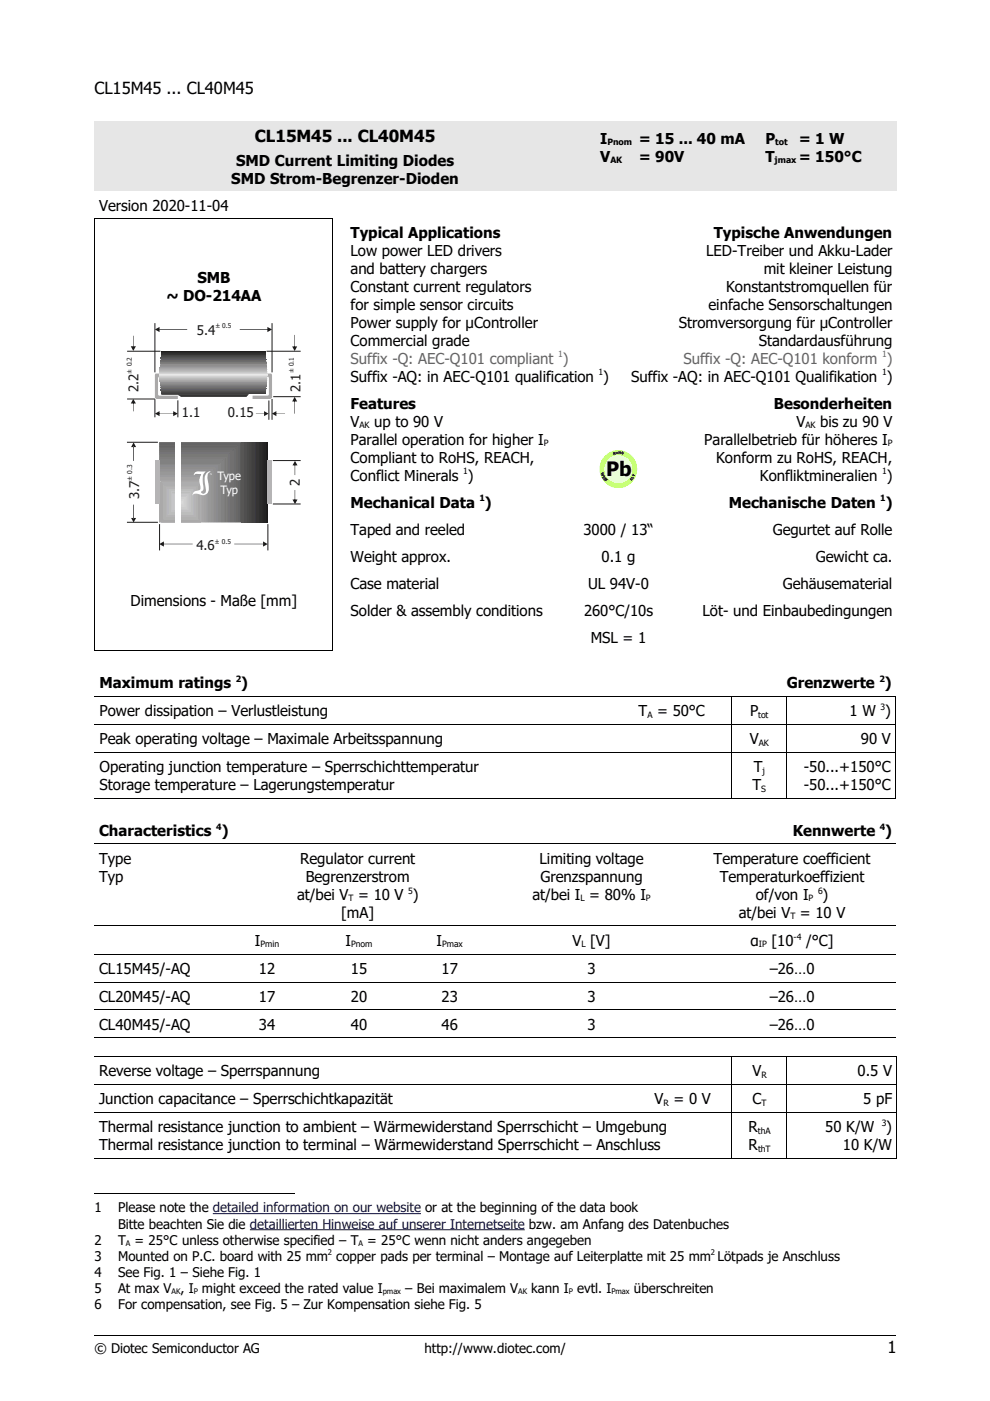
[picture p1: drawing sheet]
<svg xmlns="http://www.w3.org/2000/svg" width="210mm" height="297mm" viewBox="0 0 210 297" stroke-linecap="round" stroke-linejoin="round" font-family="sans-serif">
<defs><g id="words">
<text font-size="4.2" x="128.5" y="100.9">Pb</text>
<g font-size="3.5">
<text x="20" y="20">CL15M45 ... CL40M45</text>
<text x="54" y="30.2">CL15M45 ... CL40M45</text>
<text x="188.1" y="286.9">1</text>
</g>
<g font-size="3.2">
<text x="50.1" y="35.1">SMD Current Limiting Diodes</text>
<text x="127.3" y="30.6">I</text>
<text x="127.3" y="34.4">V</text>
<text x="135.4" y="30.6">= 15 ... 40 mA</text>
<text x="135.4" y="34.4">= 90V</text>
<text x="162.3" y="30.6">P</text>
<text x="162.3" y="34.4">T</text>
<text x="169.4" y="30.6">= 1 W</text>
<text x="169.4" y="34.4">= 150°C</text>
<text x="49" y="38.9">SMD Strom-Begrenzer-Dioden</text>
<text x="21" y="44.7">Version 2020-11-04</text>
<text x="74.3" y="50.4">Typical Applications</text>
<text x="151.3" y="50.4">Typische Anwendungen</text>
<text x="74.3" y="54.2">Low power LED drivers</text>
<text x="74.3" y="58">and battery chargers</text>
<text x="149.7" y="54.2">LED-Treiber und Akku-Lader</text>
<text x="161.9" y="58">mit kleiner Leistung</text>
<text x="35.3" y="63.8">~ DO-214AA</text>
<text x="41.9" y="60">SMB</text>
<text x="74.3" y="61.8">Constant current regulators</text>
<text x="74.3" y="65.7">for simple sensor circuits</text>
<text x="150.2" y="65.7">einfache Sensorschaltungen</text>
<text x="154" y="61.8">Konstantstromquellen für</text>
<text x="74.3" y="69.5">Power supply for µController</text>
<text x="143.9" y="69.5">Stromversorgung für µController</text>
<text x="74.3" y="73.3">Commercial grade</text>
<text x="160.9" y="73.3">Standardausführung</text>
<text x="74.3" y="80.9">Suffix -AQ: in AEC-Q101 qualification )</text>
<text x="133.8" y="80.9">Suffix -AQ: in AEC-Q101 Qualifikation )</text>
<text x="74.3" y="86.6">Features</text>
<text x="164.1" y="86.6">Besonderheiten</text>
<text x="74.3" y="90.5">V</text>
<text x="74.3" y="94.3">Parallel operation for higher I</text>
<text x="79.3" y="90.5">up to 90 V</text>
<text x="149.3" y="94.3">Parallelbetrieb für höheres I</text>
<text x="168.9" y="90.5">V</text>
<text x="173.9" y="90.5">bis zu 90 V</text>
<text x="74.3" y="98.1">Compliant to RoHS, REACH,</text>
<text x="74.3" y="101.9">Conflict Minerals )</text>
<text x="151.8" y="98.1">Konform zu RoHS, REACH,</text>
<text x="161.1" y="101.9">Konfliktmineralien )</text>
<text x="74.3" y="107.6">Mechanical Data )</text>
<text x="154.6" y="107.6">Mechanische Daten )</text>
<text x="74.3" y="113.4">Taped and reeled</text>
<text x="123.7" y="113.4">3000 / 13“</text>
<text x="163.8" y="113.4">Gegurtet auf Rolle</text>
<text x="74.3" y="119.1">Weight approx.</text>
<text x="127.6" y="119.1">0.1 g</text>
<text x="173" y="119.1">Gewicht ca.</text>
<text x="74.3" y="124.9">Case material</text>
<text x="124.7" y="124.9">UL 94V-0</text>
<text x="165.9" y="124.9">Gehäusematerial</text>
<text x="27.7" y="128.6">Dimensions - Maße [mm]</text>
<text x="74.3" y="130.6">Solder &amp; assembly conditions</text>
<text x="123.8" y="130.6">260°C/10s</text>
<text x="149" y="130.6">Löt- und Einbaubedingungen</text>
<text x="125.2" y="136.4">MSL = 1</text>
<text x="21.1" y="145.9">Maximum ratings )</text>
<text x="166.8" y="145.9">Grenzwerte )</text>
<text x="21.1" y="151.9">Power dissipation – Verlustleistung</text>
<text x="135.4" y="151.9">T = 50°C</text>
<text x="159" y="151.9">P</text>
<text x="180.1" y="151.9">1 W )</text>
<text x="21.1" y="157.8">Peak operating voltage – Maximale Arbeitsspannung</text>
<text x="159" y="157.8">V</text>
<text x="182.5" y="157.8">90 V</text>
<text x="21.1" y="163.7">Operating junction temperature – Sperrschichttemperatur</text>
<text x="21.1" y="167.5">Storage temperature – Lagerungstemperatur</text>
<text x="159.5" y="167.5">T</text>
<text x="159.8" y="163.7">T</text>
<text x="170.4" y="163.7">-50...+150°C</text>
<text x="170.4" y="167.5">-50...+150°C</text>
<text x="21" y="177.3">Characteristics )</text>
<text x="168.1" y="177.3">Kennwerte )</text>
<text x="21" y="183.2">Type</text>
<text x="63.6" y="183.2">Regulator current</text>
<text x="114.4" y="183.2">Limiting voltage</text>
<text x="151.3" y="183.2">Temperature coefficient</text>
<text x="21" y="187">Typ</text>
<text x="63" y="190.8">at/bei V = 10 V )</text>
<text x="64.8" y="187">Begrenzerstrom</text>
<text x="112.9" y="190.8">at/bei I = 80% I</text>
<text x="114.6" y="187">Grenzspannung</text>
<text x="152.6" y="187">Temperaturkoeffizient</text>
<text x="160.2" y="190.8">of/von I</text>
<text x="174.4" y="190.8">)</text>
<text x="72.4" y="194.6">[mA]</text>
<text x="156.6" y="194.6">at/bei V = 10 V</text>
<text x="54" y="200.6">I</text>
<text x="73.3" y="200.6">I</text>
<text x="92.6" y="200.6">I</text>
<text x="121.4" y="200.6">V [V]</text>
<text x="159.1" y="200.6">α</text>
<text x="163.6" y="200.6">[10</text>
<text x="170.9" y="200.6">/°C]</text>
<text x="21" y="206.6">CL15M45/-AQ</text>
<text x="54.9" y="206.6">12</text>
<text x="74.4" y="206.6">15</text>
<text x="93.6" y="206.6">17</text>
<text x="124.6" y="206.6">3</text>
<text x="163.2" y="206.6">–26…0</text>
<text x="21" y="212.4">CL20M45/-AQ</text>
<text x="54.9" y="212.4">17</text>
<text x="74.4" y="212.4">20</text>
<text x="93.6" y="212.4">23</text>
<text x="124.6" y="212.4">3</text>
<text x="163.2" y="212.4">–26…0</text>
<text x="21" y="218.3">CL40M45/-AQ</text>
<text x="54.9" y="218.3">34</text>
<text x="74.4" y="218.3">40</text>
<text x="93.6" y="218.3">46</text>
<text x="124.6" y="218.3">3</text>
<text x="163.2" y="218.3">–26…0</text>
<text x="21" y="228.2">Reverse voltage – Sperrspannung</text>
<text x="159.5" y="228.2">V</text>
<text x="181.8" y="228.2">0.5 V</text>
<text x="21" y="234.1">Junction capacitance – Sperrschichtkapazität</text>
<text x="138.8" y="234.1">V = 0 V</text>
<text x="159.6" y="234.1">C</text>
<text x="183" y="234.1">5 pF</text>
<text x="21" y="240.1">Thermal resistance junction to ambient – Wärmewiderstand Sperrschicht – Umgebung</text>
<text x="21" y="243.9">Thermal resistance junction to terminal – Wärmewiderstand Sperrschicht – Anschluss</text>
<text x="158.7" y="240.1">R</text>
<text x="158.7" y="243.9">R</text>
<text x="175" y="240.1">50 K/W</text>
<text x="178.7" y="243.9">10 K/W</text>
<text x="187.9" y="240.1">)</text>
</g>
<g font-size="3.2" fill="#666">
<text x="74.3" y="77.1">Suffix -Q: AEC-Q101 compliant )</text>
<text x="144.9" y="77.1">Suffix -Q: AEC-Q101 konform )</text>
</g>
<g font-size="2.8" fill="#1f1a17">
<text x="41.7" y="70.9">5.4</text>
<text x="29.4" y="83.1" transform="rotate(-90 29.4 83.1)">2.2</text>
<text x="63.7" y="83.1" transform="rotate(-90 63.7 83.1)">2.1</text>
<text x="38.5" y="88.4">1.1</text>
<text x="48.3" y="88.4">0.15</text>
<text x="29.5" y="105.9" transform="rotate(-90 29.5 105.9)">3.7</text>
<text x="63.6" y="103" transform="rotate(-90 63.6 103)">2</text>
<text x="41.6" y="116.7">4.6</text>
</g>
<g font-size="2.8">
<text x="20" y="257.1">1</text>
<text x="25" y="257.1">Please note the detailed information on our website or at the beginning of the data book</text>
<text x="20" y="263.9">2</text>
<text x="25" y="260.5">Bitte beachten Sie die detaillierten Hinweise auf unserer Internetseite bzw. am Anfang des Datenbuches</text>
<text x="25" y="263.9">T = 25°C unless otherwise specified – T = 25°C wenn nicht anders angegeben</text>
<text x="20" y="267.3">3</text>
<text x="25" y="267.3">Mounted on P.C. board with 25 mm copper pads per terminal – Montage auf Leiterplatte mit 25 mm Lötpads je Anschluss</text>
<text x="20" y="270.8">4</text>
<text x="20" y="274.2">5</text>
<text x="25" y="270.8">See Fig. 1 – Siehe Fig. 1</text>
<text x="25" y="274.2">At max V , I might exceed the rated value I</text>
<text x="85.9" y="274.2">– Bei maximalem V</text>
<text x="112.6" y="274.2">kann I evtl. I</text>
<text x="134.4" y="274.2">überschreiten</text>
<text x="20" y="277.6">6</text>
<text x="25" y="277.6">For compensation, see Fig. 5 – Zur Kompensation siehe Fig. 5</text>
<text x="20" y="286.9">© Diotec Semiconductor AG</text>
<text x="90" y="286.9">http://www.diotec.com/</text>
</g>
<g font-size="2.4" fill="#fff">
<text x="46.1" y="101.8">Type</text>
<text x="46.8" y="104.7">Typ</text>
</g>
<g font-size="1.8">
<text x="128.8" y="30.8">Pnom</text>
<text x="129.4" y="34.6">AK</text>
<text x="164.2" y="34.6">jmax</text>
<text x="164.4" y="30.8">tot</text>
<text x="126.9" y="79.6">1</text>
<text x="187" y="79.6">1</text>
<text x="76.2" y="90.7">AK</text>
<text x="115.3" y="94.5">P</text>
<text x="170.8" y="90.7">AK</text>
<text x="188.2" y="94.5">P</text>
<text x="98.2" y="100.5">1</text>
<text x="187" y="100.5">1</text>
<text x="101.7" y="106.3">1</text>
<text x="186.6" y="106.3">1</text>
<text x="50" y="144.6">2</text>
<text x="186.5" y="144.6">2</text>
<text x="137.3" y="152.2">A</text>
<text x="160.8" y="152.2">tot</text>
<text x="186.7" y="150.5">3</text>
<text x="160.9" y="158.1">AK</text>
<text x="161.4" y="167.8">S</text>
<text x="161.7" y="164">j</text>
<text x="45.9" y="175.9">4</text>
<text x="186.5" y="175.9">4</text>
<text x="73.9" y="191.1">T</text>
<text x="86.5" y="189.5">5</text>
<text x="123.1" y="191.1">L</text>
<text x="136.9" y="191.1">P</text>
<text x="171.4" y="191.1">P</text>
<text x="173.5" y="189.5">6</text>
<text x="167.6" y="194.9">T</text>
<text x="55.2" y="200.8">Pmin</text>
<text x="74.4" y="200.8">Pnom</text>
<text x="93.7" y="200.8">Pmax</text>
<text x="123.3" y="200.8">L</text>
<text x="160.9" y="200.8">IP</text>
<text x="168.3" y="199.2">-4</text>
<text x="161.4" y="228.5">R</text>
<text x="140.7" y="234.4">R</text>
<text x="161.5" y="234.4">T</text>
<text x="186.9" y="238.7">3</text>
<text x="160.7" y="240.3">thA</text>
<text x="160.7" y="244.2">thT</text>
</g>
<g font-size="1.8" fill="#666">
<text x="118.4" y="75.7">1</text>
<text x="187" y="75.7">1</text>
</g>
<g font-size="1.6">
<text x="26.7" y="264.2">A</text>
<text x="69.5" y="266.1">2</text>
<text x="76" y="264.2">A</text>
<text x="150.7" y="266.1">2</text>
<text x="36.4" y="274.4">AK</text>
<text x="41.1" y="274.4">P</text>
<text x="81.1" y="274.4">pmax</text>
<text x="109.9" y="274.4">AK</text>
<text x="120.6" y="274.4">P</text>
<text x="129.6" y="274.4">Pmax</text>
</g>
<g font-size="1.4" fill="#1f1a17">
<text x="45.7" y="69.5">± 0.5</text>
<text x="27.9" y="79.2" transform="rotate(-90 27.9 79.2)">± 0.2</text>
<text x="62.3" y="79.2" transform="rotate(-90 62.3 79.2)">± 0.1</text>
<text x="28" y="102" transform="rotate(-90 28 102)">± 0.3</text>
<text x="45.6" y="115.3">± 0.5</text>
</g>
<g font-size=".8">
<text x="127.4" y="100.3" transform="rotate(69 127.4 100.3)">W</text>
<text x="127.7" y="101" transform="rotate(61 127.7 101)">E</text>
<text x="128" y="101.5" transform="rotate(54 128 101.5)">E</text>
<text x="128.2" y="101.8" transform="rotate(48 128.2 101.8)">E</text>
<text x="130.1" y="96.4" transform="rotate(-12 130.1 96.4)">R</text>
<text x="130.6" y="96.2" transform="rotate(-4 130.6 96.2)">o</text>
<text x="131.1" y="96.2" transform="rotate(4 131.1 96.2)">H</text>
<text x="131.7" y="96.2" transform="rotate(16 131.7 96.2)">S</text>
<text x="134" y="101.9" transform="rotate(-54 134 101.9)">E</text>
<text x="134.3" y="101.5" transform="rotate(-60 134.3 101.5)">L</text>
<text x="134.5" y="101.1" transform="rotate(-67 134.5 101.1)">V</text>
</g>
</g></defs>
<g fill="#e6e6e6">
<path d="M20 25.7h106.3v14.8h-106.3z" fill-rule="evenodd"/>
<path d="M126.3 25.7h35v14.8h-35z" fill-rule="evenodd"/>
<path d="M161.3 25.7h28.8v14.8h-28.8z" fill-rule="evenodd"/>
</g>
<path d="M45.1 257.3h44.2M53 260.7h58.3" fill="none" stroke="#000080" stroke-width=".21"/>
<g fill="none" stroke="#000" stroke-width=".21">
<path d="M20 46.3h50.7M20.1 46.2v91.8M70.6 46.2v91.8M20 137.9h50.7M20.1 147.6h169.9M20.1 153.6h169.9M20.1 159.5h169.9M155.1 147.7v21.6M166.8 147.7v21.6M189.9 147.7v21.6M20 178.9h170M20.1 169.2h169.9"/>
<path d="M20 196.3h170M20 202.3h170M20 208.2h170M20 214.1h170M20 220h170M20 229.9h170.2M20 235.8h170.2M20 223.9h170.2M155.2 223.9v21.7M166.8 223.9v21.7M190.1 223.9v21.7M20 253.1h42.5"/>
<path d="M20 245.6h170.2M20 283.2h170"/>
</g>
<circle cx="131.1" cy="99.5" r="3" fill="#ebffd9"/>
<path d="M127.1 99.5a4 4 0 0 1 8 0 4 4 0 0 1-8 0zM128.1 99.5a3 3 0 0 1 6 0 3 3 0 0 1-6 0z" fill-rule="evenodd" fill="#9f0"/>
<g fill="#aaa9a9">
<path d="M32.9 79.2h1.4v.7h-.6l-.2 .2 .1 3.7 4.1 .1v.7l-4.7-.1-.2-.3z" fill-rule="evenodd"/>
<path d="M56.3 79.2h1.1l.2 .2v5l-.3 .2h-3.7v-.7h3.2l.2-.2v-3.6l-.1-.2h-.6z" fill-rule="evenodd"/>
</g>
<path d="M34.3 74.5h22M38.3 84.1h14" fill="none" stroke="#1f1a17" stroke-width=".21"/>
<path d="M34.3 74.6h22" fill="none" stroke="#211c18" stroke-width=".21"/>
<path d="M34.3 74.6h22" fill="none" stroke="#231e1b" stroke-width=".21"/>
<path d="M34.3 74.7h22" fill="none" stroke="#26211e" stroke-width=".21"/>
<path d="M34.2 74.7h22.1" fill="none" stroke="#282320" stroke-width=".21"/>
<path d="M34.2 74.8h22.1" fill="none" stroke="#2a2522" stroke-width=".21"/>
<path d="M34.2 74.8h22.1" fill="none" stroke="#2c2825" stroke-width=".21"/>
<path d="M34.2 74.9h22.1" fill="none" stroke="#2e2a27" stroke-width=".21"/>
<path d="M34.2 74.9h22.1" fill="none" stroke="#312c29" stroke-width=".21"/>
<path d="M34.2 75h22.1M37.7 83.7h14.9" fill="none" stroke="#322d2b" stroke-width=".21"/>
<path d="M34.2 75h22.1" fill="none" stroke="#34302d" stroke-width=".21"/>
<path d="M34.2 75.1h22.2" fill="none" stroke="#373330" stroke-width=".21"/>
<path d="M34.2 75.1h22.2" fill="none" stroke="#393532" stroke-width=".21"/>
<path d="M34.2 75.2h22.2" fill="none" stroke="#3b3735" stroke-width=".21"/>
<path d="M34.1 75.2h22.3" fill="none" stroke="#3d3937" stroke-width=".21"/>
<path d="M34.1 75.3h22.3" fill="none" stroke="#3f3b38" stroke-width=".21"/>
<path d="M34.1 75.3h22.3" fill="none" stroke="#413d3b" stroke-width=".21"/>
<path d="M34.1 75.4h22.3" fill="none" stroke="#433f3d" stroke-width=".21"/>
<path d="M34.1 75.4h22.3" fill="none" stroke="#44403e" stroke-width=".21"/>
<path d="M34.1 75.4h22.3" fill="none" stroke="#464240" stroke-width=".21"/>
<path d="M34.1 75.5h22.3" fill="none" stroke="#484442" stroke-width=".21"/>
<path d="M34.1 75.5h22.3" fill="none" stroke="#4a4645" stroke-width=".21"/>
<path d="M34.1 75.6h22.3" fill="none" stroke="#4b4846" stroke-width=".21"/>
<path d="M34.1 75.7h22.3" fill="none" stroke="#4d4a49" stroke-width=".21"/>
<path d="M34.1 75.7h22.3" fill="none" stroke="#4f4c4a" stroke-width=".21"/>
<path d="M34.1 75.7h22.3" fill="none" stroke="#514e4c" stroke-width=".21"/>
<path d="M34.1 75.8h22.3" fill="none" stroke="#53504f" stroke-width=".21"/>
<path d="M34.1 75.8h22.3" fill="none" stroke="#54514f" stroke-width=".21"/>
<path d="M34.1 75.9h22.3" fill="none" stroke="#565351" stroke-width=".21"/>
<path d="M34.1 75.9h22.3" fill="none" stroke="#585553" stroke-width=".21"/>
<path d="M34.1 76h22.3" fill="none" stroke="#595655" stroke-width=".21"/>
<path d="M34.1 76h22.3" fill="none" stroke="#5c5957" stroke-width=".21"/>
<path d="M34.1 76.1h22.3" fill="none" stroke="#5d5a59" stroke-width=".21"/>
<path d="M34.1 76.1h22.3" fill="none" stroke="#5f5c5b" stroke-width=".21"/>
<path d="M34.1 76.2h22.3" fill="none" stroke="#615e5d" stroke-width=".21"/>
<path d="M34.1 76.2h22.3" fill="none" stroke="#625f5e" stroke-width=".21"/>
<path d="M34 76.3h22.4" fill="none" stroke="#636160" stroke-width=".21"/>
<path d="M34 76.3h22.4" fill="none" stroke="#656261" stroke-width=".21"/>
<path d="M34 76.4h22.4" fill="none" stroke="#666462" stroke-width=".21"/>
<path d="M34 76.4h22.4" fill="none" stroke="#686665" stroke-width=".21"/>
<path d="M34 76.5h22.4" fill="none" stroke="#6a6766" stroke-width=".21"/>
<path d="M34 76.5h22.4" fill="none" stroke="#6c6a69" stroke-width=".21"/>
<path d="M34 76.6h22.4" fill="none" stroke="#6d6b6a" stroke-width=".21"/>
<path d="M34 76.6h22.4" fill="none" stroke="#6f6d6c" stroke-width=".21"/>
<path d="M34 76.7h22.5" fill="none" stroke="#706e6e" stroke-width=".21"/>
<path d="M34 76.7h22.5" fill="none" stroke="#716f6e" stroke-width=".21"/>
<path d="M34 76.8h22.5" fill="none" stroke="#737170" stroke-width=".21"/>
<path d="M34 76.8h22.5" fill="none" stroke="#757372" stroke-width=".21"/>
<path d="M34 76.9h22.5" fill="none" stroke="#767473" stroke-width=".21"/>
<path d="M34 76.9h22.5" fill="none" stroke="#787676" stroke-width=".21"/>
<path d="M34 77h22.5" fill="none" stroke="#797877" stroke-width=".21"/>
<path d="M34 77h22.5" fill="none" stroke="#7b7a79" stroke-width=".21"/>
<path d="M34 77.1h22.5" fill="none" stroke="#7d7b7b" stroke-width=".21"/>
<path d="M34 77.1h22.5" fill="none" stroke="#7f7d7d" stroke-width=".21"/>
<path d="M34 77.2h22.5" fill="none" stroke="#7f7e7d" stroke-width=".21"/>
<path d="M34 77.2h22.6" fill="none" stroke="#81807f" stroke-width=".21"/>
<path d="M34 77.2h22.6" fill="none" stroke="#838281" stroke-width=".21"/>
<path d="M34 77.3h22.6" fill="none" stroke="#848382" stroke-width=".21"/>
<path d="M34 77.3h22.6" fill="none" stroke="#868484" stroke-width=".21"/>
<path d="M34 77.4h22.6" fill="none" stroke="#888786" stroke-width=".21"/>
<path d="M34 77.5h22.6" fill="none" stroke="#898887" stroke-width=".21"/>
<path d="M34 77.5h22.6" fill="none" stroke="#8b8a8a" stroke-width=".21"/>
<path d="M34 77.5h22.6" fill="none" stroke="#8c8b8a" stroke-width=".21"/>
<path d="M34 77.6h22.6" fill="none" stroke="#8e8d8c" stroke-width=".21"/>
<path d="M34 77.6h22.6" fill="none" stroke="#908f8e" stroke-width=".21"/>
<path d="M34 77.7h22.6" fill="none" stroke="#919090" stroke-width=".21"/>
<path d="M34 77.7h22.6" fill="none" stroke="#949292" stroke-width=".21"/>
<path d="M33.9 77.8h22.7" fill="none" stroke="#959493" stroke-width=".21"/>
<path d="M33.9 77.8h22.7" fill="none" stroke="#969595" stroke-width=".21"/>
<path d="M33.9 77.9h22.7" fill="none" stroke="#999897" stroke-width=".21"/>
<path d="M33.9 77.9h22.7" fill="none" stroke="#9b9a99" stroke-width=".21"/>
<path d="M33.9 78h22.7" fill="none" stroke="#9b9a9a" stroke-width=".21"/>
<path d="M33.9 78h22.7" fill="none" stroke="#9e9d9c" stroke-width=".21"/>
<path d="M33.9 78.1h22.7" fill="none" stroke="#9f9e9e" stroke-width=".21"/>
<path d="M33.9 78.1h22.7" fill="none" stroke="#a2a1a0" stroke-width=".21"/>
<path d="M33.9 78.2h22.7" fill="none" stroke="#a3a2a2" stroke-width=".21"/>
<path d="M33.9 78.2h22.7" fill="none" stroke="#a6a5a4" stroke-width=".21"/>
<path d="M33.9 78.3h22.8" fill="none" stroke="#a7a7a6" stroke-width=".21"/>
<path d="M33.9 78.3h22.8" fill="none" stroke="#a9a8a8" stroke-width=".21"/>
<path d="M33.9 78.4h22.8" fill="none" stroke="#acabaa" stroke-width=".21"/>
<path d="M33.9 78.4h22.8" fill="none" stroke="#adacab" stroke-width=".21"/>
<path d="M33.9 78.5h22.8" fill="none" stroke="#aeadad" stroke-width=".21"/>
<path d="M33.9 78.5h22.8" fill="none" stroke="#b1b0af" stroke-width=".21"/>
<path d="M33.9 78.6h22.8" fill="none" stroke="#b3b2b1" stroke-width=".21"/>
<path d="M33.9 78.6h22.8" fill="none" stroke="#b6b5b4" stroke-width=".21"/>
<path d="M33.9 78.7h22.8" fill="none" stroke="#b8b7b6" stroke-width=".21"/>
<path d="M33.9 78.7h22.8" fill="none" stroke="#babab9" stroke-width=".21"/>
<path d="M33.9 78.8h22.8" fill="none" stroke="#bcbcbb" stroke-width=".21"/>
<path d="M33.9 78.8h22.8" fill="none" stroke="#bebebd" stroke-width=".21"/>
<path d="M33.8 78.9h22.9" fill="none" stroke="#c0c0bf" stroke-width=".21"/>
<path d="M33.8 78.9h22.9" fill="none" stroke="#c2c1c1" stroke-width=".21"/>
<path d="M33.8 79h22.9" fill="none" stroke="#c4c4c3" stroke-width=".21"/>
<path d="M33.8 79h22.9" fill="none" stroke="#c7c7c6" stroke-width=".21"/>
<path d="M33.8 79h22.9" fill="none" stroke="#c9c9c8" stroke-width=".21"/>
<path d="M33.8 79.1h22.9" fill="none" stroke="#cdcccc" stroke-width=".21"/>
<path d="M33.8 79.1h22.9" fill="none" stroke="#cfcece" stroke-width=".21"/>
<path d="M33.8 79.2h22.9" fill="none" stroke="#d2d1d1" stroke-width=".21"/>
<path d="M33.8 79.3h22.9" fill="none" stroke="#d4d3d3" stroke-width=".21"/>
<path d="M33.8 79.3h22.9" fill="none" stroke="#d5d4d4" stroke-width=".21"/>
<path d="M33.8 79.3h23" fill="none" stroke="#d9d8d8" stroke-width=".21"/>
<path d="M33.8 79.4h23" fill="none" stroke="#dbdbdb" stroke-width=".21"/>
<path d="M33.8 79.4h23" fill="none" stroke="#dededd" stroke-width=".21"/>
<path d="M33.8 79.4h23" fill="none" stroke="#e2e1e1" stroke-width=".21"/>
<path d="M33.8 79.5h23" fill="none" stroke="#e4e4e4" stroke-width=".21"/>
<path d="M33.8 79.5h23" fill="none" stroke="#e8e8e7" stroke-width=".21"/>
<path d="M38.2 84h14.1" fill="none" stroke="#221d1a" stroke-width=".21"/>
<path d="M38.1 84h14.3" fill="none" stroke="#241f1c" stroke-width=".21"/>
<path d="M38.1 83.9h14.3" fill="none" stroke="#27221f" stroke-width=".21"/>
<path d="M38 83.9h14.5" fill="none" stroke="#292421" stroke-width=".21"/>
<path d="M37.9 83.9h14.6" fill="none" stroke="#2b2724" stroke-width=".21"/>
<path d="M37.9 83.8h14.7" fill="none" stroke="#2d2926" stroke-width=".21"/>
<path d="M37.7 83.8h14.9" fill="none" stroke="#2f2a27" stroke-width=".21"/>
<path d="M34.2 83.6h18.5z" fill-rule="evenodd" fill="#34302d"/>
<path d="M34.2 83.6h18.5z" fill-rule="evenodd" fill="#373330"/>
<path d="M34.2 83.6h18.6" fill="none" stroke="#393532" stroke-width=".21"/>
<path d="M34.2 83.5h18.6" fill="none" stroke="#3b3735" stroke-width=".21"/>
<path d="M34.2 83.5h18.7" fill="none" stroke="#3d3937" stroke-width=".21"/>
<path d="M34.2 83.4h22.2z" fill-rule="evenodd" fill="#3f3b38"/>
<path d="M34.2 83.3l22.2 .1z" fill-rule="evenodd" fill="#413d3b"/>
<path d="M34.2 83.3h22.2M53.5 93.8v16.9M53.6 93.8v16.9" fill="none" stroke="#433f3d" stroke-width=".21"/>
<path d="M34.2 83.3h22.2M53.3 93.8v16.9" fill="none" stroke="#454240" stroke-width=".21"/>
<path d="M34.1 83.2h22.3M53.1 93.8v16.9" fill="none" stroke="#474341" stroke-width=".21"/>
<path d="M34.1 83.2h22.3M53 93.8v16.9" fill="none" stroke="#484543" stroke-width=".21"/>
<path d="M34.1 83.1h22.3M52.7 93.8v16.9M52.8 93.8v16.9" fill="none" stroke="#4a4745" stroke-width=".21"/>
<path d="M34.1 83.1h22.3M52.6 93.8v16.9" fill="none" stroke="#4c4947" stroke-width=".21"/>
<path d="M34.1 83h22.3M52.4 93.8v16.9" fill="none" stroke="#4e4b49" stroke-width=".21"/>
<path d="M34.1 83h22.3M52.2 93.8v16.9" fill="none" stroke="#504d4b" stroke-width=".21"/>
<path d="M34.1 82.9h22.3M51.9 93.8v16.9M52 93.8v16.9" fill="none" stroke="#524f4e" stroke-width=".21"/>
<path d="M34.1 82.9h22.3M51.8 93.8v16.9" fill="none" stroke="#54514f" stroke-width=".21"/>
<path d="M34.1 82.8h22.3M51.6 93.8v16.9" fill="none" stroke="#565351" stroke-width=".21"/>
<path d="M34.1 82.8h22.3M51.4 93.8v16.9" fill="none" stroke="#585553" stroke-width=".21"/>
<path d="M34.1 82.7h22.3M51.2 93.8v16.9" fill="none" stroke="#595655" stroke-width=".21"/>
<path d="M34.1 82.7h22.3" fill="none" stroke="#5c5957" stroke-width=".21"/>
<path d="M34.1 82.6h22.3" fill="none" stroke="#5d5a59" stroke-width=".21"/>
<path d="M34.1 82.6h22.3" fill="none" stroke="#5f5c5b" stroke-width=".21"/>
<path d="M34.1 82.5h22.3" fill="none" stroke="#615e5d" stroke-width=".21"/>
<path d="M34.1 82.5h22.3" fill="none" stroke="#646260" stroke-width=".21"/>
<path d="M34.1 82.4h22.3" fill="none" stroke="#656362" stroke-width=".21"/>
<path d="M34.1 82.4h22.3" fill="none" stroke="#676564" stroke-width=".21"/>
<path d="M34 82.4h22.4" fill="none" stroke="#696766" stroke-width=".21"/>
<path d="M34 82.3h22.4" fill="none" stroke="#6a6867" stroke-width=".21"/>
<path d="M34 82.3h22.4" fill="none" stroke="#6c6a69" stroke-width=".21"/>
<path d="M34 82.2h22.4" fill="none" stroke="#6e6c6b" stroke-width=".21"/>
<path d="M34 82.2h22.4" fill="none" stroke="#706e6d" stroke-width=".21"/>
<path d="M34 82.1h22.4" fill="none" stroke="#716f6e" stroke-width=".21"/>
<path d="M34 82.1h22.5" fill="none" stroke="#737170" stroke-width=".21"/>
<path d="M34 82h22.5" fill="none" stroke="#757372" stroke-width=".21"/>
<path d="M34 82h22.5" fill="none" stroke="#767473" stroke-width=".21"/>
<path d="M34 81.9h22.5" fill="none" stroke="#787676" stroke-width=".21"/>
<path d="M34 81.9h22.5" fill="none" stroke="#797877" stroke-width=".21"/>
<path d="M34 81.8h22.5" fill="none" stroke="#7b7a79" stroke-width=".21"/>
<path d="M34 81.8h22.5" fill="none" stroke="#7d7b7b" stroke-width=".21"/>
<path d="M34 81.7h22.5" fill="none" stroke="#7f7d7d" stroke-width=".21"/>
<path d="M34 81.7h22.5" fill="none" stroke="#807f7e" stroke-width=".21"/>
<path d="M34 81.6h22.6" fill="none" stroke="#828080" stroke-width=".21"/>
<path d="M34 81.6h22.6" fill="none" stroke="#848282" stroke-width=".21"/>
<path d="M34 81.5h22.6" fill="none" stroke="#858483" stroke-width=".21"/>
<path d="M34 81.5h22.6" fill="none" stroke="#878685" stroke-width=".21"/>
<path d="M34 81.4h22.6" fill="none" stroke="#888787" stroke-width=".21"/>
<path d="M34 81.4h22.6" fill="none" stroke="#8a8988" stroke-width=".21"/>
<path d="M34 81.3h22.6" fill="none" stroke="#8c8b8a" stroke-width=".21"/>
<path d="M34 81.3h22.6" fill="none" stroke="#8e8d8c" stroke-width=".21"/>
<path d="M34 81.2h22.6" fill="none" stroke="#908f8e" stroke-width=".21"/>
<path d="M34 81.2h22.6" fill="none" stroke="#919090" stroke-width=".21"/>
<path d="M34 81.1h22.6" fill="none" stroke="#949292" stroke-width=".21"/>
<path d="M34 81.1h22.6" fill="none" stroke="#959493" stroke-width=".21"/>
<path d="M33.9 81.1h22.7" fill="none" stroke="#969595" stroke-width=".21"/>
<path d="M33.9 81h22.7" fill="none" stroke="#999897" stroke-width=".21"/>
<path d="M33.9 80.9h22.7" fill="none" stroke="#9d9c9b" stroke-width=".21"/>
<path d="M33.9 80.9h22.7" fill="none" stroke="#9f9e9d" stroke-width=".21"/>
<path d="M33.9 80.8h22.7" fill="none" stroke="#a09f9f" stroke-width=".21"/>
<path d="M33.9 80.8h22.7" fill="none" stroke="#a2a1a1" stroke-width=".21"/>
<path d="M33.9 80.8h22.7" fill="none" stroke="#a4a3a3" stroke-width=".21"/>
<path d="M33.9 80.7h22.7" fill="none" stroke="#a7a6a5" stroke-width=".21"/>
<path d="M33.9 80.7h22.8" fill="none" stroke="#a8a8a7" stroke-width=".21"/>
<path d="M33.9 80.6h22.8" fill="none" stroke="#abaaaa" stroke-width=".21"/>
<path d="M33.9 80.6h22.8" fill="none" stroke="#adacab" stroke-width=".21"/>
<path d="M33.9 80.5h22.8" fill="none" stroke="#aeadad" stroke-width=".21"/>
<path d="M33.9 80.5h22.8" fill="none" stroke="#b1b0af" stroke-width=".21"/>
<path d="M33.9 80.4h22.8" fill="none" stroke="#b3b2b1" stroke-width=".21"/>
<path d="M33.9 80.4h22.8" fill="none" stroke="#b6b5b4" stroke-width=".21"/>
<path d="M33.9 80.3h22.8" fill="none" stroke="#b8b7b6" stroke-width=".21"/>
<path d="M33.9 80.3h22.8" fill="none" stroke="#babab9" stroke-width=".21"/>
<path d="M33.9 80.2h22.8" fill="none" stroke="#bcbcbb" stroke-width=".21"/>
<path d="M33.8 80.2h22.9" fill="none" stroke="#bebebd" stroke-width=".21"/>
<path d="M33.8 80.1h22.9" fill="none" stroke="#c1c0c0" stroke-width=".21"/>
<path d="M33.8 80.1h22.9" fill="none" stroke="#c3c2c2" stroke-width=".21"/>
<path d="M33.8 80h22.9" fill="none" stroke="#c6c6c5" stroke-width=".21"/>
<path d="M33.8 80h22.9" fill="none" stroke="#c8c8c7" stroke-width=".21"/>
<path d="M33.8 79.9h22.9" fill="none" stroke="#cacac9" stroke-width=".21"/>
<path d="M33.8 79.9h22.9" fill="none" stroke="#cecdcd" stroke-width=".21"/>
<path d="M33.8 79.8h22.9" fill="none" stroke="#d0cfcf" stroke-width=".21"/>
<path d="M33.8 79.7h22.9" fill="none" stroke="#d3d2d2" stroke-width=".21"/>
<path d="M33.8 79.7h23" fill="none" stroke="#d5d4d4" stroke-width=".21"/>
<path d="M33.8 79.6h23" fill="none" stroke="#d9d8d8" stroke-width=".21"/>
<path d="M33.8 79.6h23" fill="none" stroke="#dbdbdb" stroke-width=".21"/>
<path d="M33.8 79.6h23" fill="none" stroke="#dededd" stroke-width=".21"/>
<path d="M33.8 79.5h23" fill="none" stroke="#e2e1e1" stroke-width=".21"/>
<path d="M56.6 93.8v16.9M56.7 93.8v16.9" fill="none" stroke="#1f1a17" stroke-width=".21"/>
<path d="M56.5 93.8v16.9" fill="none" stroke="#211c18" stroke-width=".21"/>
<path d="M56.4 93.8v16.9" fill="none" stroke="#221d1a" stroke-width=".21"/>
<path d="M56.3 93.8v16.9M56.4 93.8v16.9" fill="none" stroke="#231e1b" stroke-width=".21"/>
<path d="M56.2 93.8v16.9" fill="none" stroke="#25201d" stroke-width=".21"/>
<path d="M56.1 93.8v16.9M56.2 93.8v16.9" fill="none" stroke="#26211e" stroke-width=".21"/>
<path d="M56.1 93.8v16.9" fill="none" stroke="#27221f" stroke-width=".21"/>
<path d="M56 93.8v16.9" fill="none" stroke="#282320" stroke-width=".21"/>
<path d="M55.9 93.8v16.9" fill="none" stroke="#292421" stroke-width=".21"/>
<path d="M55.8 93.8v16.9" fill="none" stroke="#2a2522" stroke-width=".21"/>
<path d="M55.8 93.8v16.9" fill="none" stroke="#2b2623" stroke-width=".21"/>
<path d="M55.6 93.8v16.9M55.7 93.8v16.9" fill="none" stroke="#2b2724" stroke-width=".21"/>
<path d="M55.5 93.8v16.9" fill="none" stroke="#2c2825" stroke-width=".21"/>
<path d="M55.5 93.8v16.9" fill="none" stroke="#2d2926" stroke-width=".21"/>
<path d="M55.3 93.8v16.9M55.4 93.8v16.9" fill="none" stroke="#2f2a27" stroke-width=".21"/>
<path d="M55.2 93.8v16.9" fill="none" stroke="#302b28" stroke-width=".21"/>
<path d="M55.2 93.8v16.9" fill="none" stroke="#312c29" stroke-width=".21"/>
<path d="M55 93.8v16.9M55.1 93.8v16.9" fill="none" stroke="#322d2b" stroke-width=".21"/>
<path d="M54.9 93.8v16.9" fill="none" stroke="#34302d" stroke-width=".21"/>
<path d="M54.8 93.8v16.9M54.9 93.8v16.9" fill="none" stroke="#35312e" stroke-width=".21"/>
<path d="M54.8 93.8v16.9" fill="none" stroke="#36322f" stroke-width=".21"/>
<path d="M54.7 93.8v16.9" fill="none" stroke="#373330" stroke-width=".21"/>
<path d="M54.6 93.8v16.9" fill="none" stroke="#383431" stroke-width=".21"/>
<path d="M54.5 93.8v16.9" fill="none" stroke="#393532" stroke-width=".21"/>
<path d="M54.4 93.8v16.9" fill="none" stroke="#3a3533" stroke-width=".21"/>
<path d="M54.4 93.8v16.9" fill="none" stroke="#3b3634" stroke-width=".21"/>
<path d="M54.3 93.8v16.9" fill="none" stroke="#3b3735" stroke-width=".21"/>
<path d="M54.2 93.8v16.9" fill="none" stroke="#3d3937" stroke-width=".21"/>
<path d="M54 93.8v16.9M54.1 93.8v16.9" fill="none" stroke="#3e3a38" stroke-width=".21"/>
<path d="M54 93.8v16.9" fill="none" stroke="#3f3b38" stroke-width=".21"/>
<path d="M53.9 93.8v16.9" fill="none" stroke="#403c39" stroke-width=".21"/>
<path d="M53.8 93.8v16.9" fill="none" stroke="#403c3a" stroke-width=".21"/>
<path d="M53.7 93.8v16.9" fill="none" stroke="#413d3b" stroke-width=".21"/>
<path d="M53.7 93.8v16.9" fill="none" stroke="#423e3c" stroke-width=".21"/>
<path d="M53.4 93.8v16.9" fill="none" stroke="#44403e" stroke-width=".21"/>
<path d="M53.4 93.8v16.9" fill="none" stroke="#45413f" stroke-width=".21"/>
<path d="M53.2 93.8v16.9" fill="none" stroke="#464240" stroke-width=".21"/>
<path d="M53.1 93.8v16.9" fill="none" stroke="#484442" stroke-width=".21"/>
<path d="M52.9 93.8v16.9" fill="none" stroke="#4a4645" stroke-width=".21"/>
<path d="M52.6 93.8v16.9" fill="none" stroke="#4b4846" stroke-width=".21"/>
<path d="M52.5 93.8v16.9" fill="none" stroke="#4d4948" stroke-width=".21"/>
<path d="M52.5 93.8v16.9" fill="none" stroke="#4d4a49" stroke-width=".21"/>
<path d="M52.2 93.8v16.9M52.3 93.8v16.9" fill="none" stroke="#4f4c4a" stroke-width=".21"/>
<path d="M52.1 93.8v16.9" fill="none" stroke="#524f4d" stroke-width=".21"/>
<path d="M51.9 93.8v16.9" fill="none" stroke="#53504f" stroke-width=".21"/>
<path d="M51.7 93.8v16.9" fill="none" stroke="#555250" stroke-width=".21"/>
<path d="M51.6 93.8v16.9" fill="none" stroke="#565352" stroke-width=".21"/>
<path d="M51.4 93.8v16.9M51.5 93.8v16.9" fill="none" stroke="#575453" stroke-width=".21"/>
<path d="M51.3 93.8v16.9" fill="none" stroke="#595654" stroke-width=".21"/>
<path d="M33.8 93.8h17.4v16.9h-.1v-16.9z" fill-rule="evenodd" fill="#5a5756"/>
<path d="M33.8 93.8h17.4v16.9h-.2v-16.8z" fill-rule="evenodd" fill="#5b5856"/>
<g fill="#5c5957">
<path d="M33.8 93.8h17.3v16.9h-.2v-16.7h-17.1z" fill-rule="evenodd"/>
<path d="M33.8 93.9h17.2v16.8h-.1v-16.7h-17.1z" fill-rule="evenodd"/>
</g>
<path d="M33.8 94h17.1v16.7h-.1v-16.6h-17z" fill-rule="evenodd" fill="#5c5958"/>
<path d="M33.8 94h17.1v16.7h-.2v-16.5h-16.9z" fill-rule="evenodd" fill="#5e5b5a"/>
<g fill="#5e5c5a">
<path d="M33.8 94.1h17v16.6h-.2v-16.5z" fill-rule="evenodd"/>
<path d="M33.8 94.2h16.9v16.5h-.1v-16.4h-16.8z" fill-rule="evenodd"/>
</g>
<path d="M33.8 94.2h16.8v16.5h-.1v-16.3h-16.7z" fill-rule="evenodd" fill="#5f5c5b"/>
<path d="M33.8 94.3h16.8v16.4h-.2v-16.3h-16.6z" fill-rule="evenodd" fill="#605d5c"/>
<path d="M33.8 94.4h16.7v16.3h-.2v-16.2h-16.5z" fill-rule="evenodd" fill="#615e5d"/>
<path d="M33.8 94.4h16.6v16.3h-.1v-16.1h-16.5z" fill-rule="evenodd" fill="#615f5d"/>
<path d="M33.8 94.5h16.5v16.2h-.1v-16h-16.4z" fill-rule="evenodd" fill="#625f5e"/>
<g fill="#63605f">
<path d="M33.8 94.6h16.5v16.1h-.2v-15.9h-16.3z" fill-rule="evenodd"/>
<path d="M33.8 94.7h16.4v16h-.1v-15.9h-16.3z" fill-rule="evenodd"/>
</g>
<path d="M33.8 94.8h16.3v15.9h-.1v-15.8h-16.2z" fill-rule="evenodd" fill="#636160"/>
<path d="M33.8 94.8h16.3v15.9h-.2v-15.8h-16.1z" fill-rule="evenodd" fill="#646260"/>
<path d="M33.8 94.9h16.2v15.8h-.2v-15.7h-16z" fill-rule="evenodd" fill="#656261"/>
<path d="M33.8 94.9h16.1v15.8l-.1-15.6h-16z" fill-rule="evenodd" fill="#656362"/>
<path d="M33.8 95h16v15.7h-.1v-15.5h-15.9z" fill-rule="evenodd" fill="#666462"/>
<path d="M33.8 95.1h16v15.6h-.1v-15.5h-15.9z" fill-rule="evenodd" fill="#676463"/>
<path d="M33.8 95.2h15.9v15.5h-.1v-15.4h-15.8z" fill-rule="evenodd" fill="#676564"/>
<path d="M33.8 95.2h15.9v15.5h-.2v-15.3h-15.7z" fill-rule="evenodd" fill="#686665"/>
<path d="M33.8 95.3h15.8v15.4h-.2v-15.2h-15.6z" fill-rule="evenodd" fill="#696766"/>
<g fill="#6a6766">
<path d="M33.8 95.4h15.7v15.3h-.1v-15.2h-15.6z" fill-rule="evenodd"/>
<path d="M33.8 95.5h15.6v15.2h-.1v-15.1h-15.5z" fill-rule="evenodd"/>
</g>
<path d="M33.8 95.5h15.6v15.2h-.2v-15h-15.4z" fill-rule="evenodd" fill="#6a6867"/>
<path d="M33.8 95.6h15.5v15.1h-.2v-15z" fill-rule="evenodd" fill="#6b6968"/>
<g fill="#6c6a69">
<path d="M33.8 95.7h15.4v15h-.1v-14.9h-15.3z" fill-rule="evenodd"/>
<path d="M33.8 95.7h15.3v15h-.1v-14.9h-15.2z" fill-rule="evenodd"/>
</g>
<path d="M33.8 95.8h15.3v14.9h-.2v-14.7h-15.1z" fill-rule="evenodd" fill="#6d6b6a"/>
<g fill="#6e6c6b">
<path d="M33.8 95.8h15.2v14.9h-.2v-14.7h-15z" fill-rule="evenodd"/>
<path d="M33.8 96h15.1v14.7h-.1v-14.6h-15z" fill-rule="evenodd"/>
<path d="M33.8 96h15v14.7h-.1v-14.5h-14.9z" fill-rule="evenodd"/>
</g>
<g fill="#706e6d">
<path d="M33.8 96.1h15v14.6h-.2v-14.5h-14.8z" fill-rule="evenodd"/>
<path d="M33.8 96.2h14.9v14.5h-.2v-14.4h-14.7z" fill-rule="evenodd"/>
</g>
<path d="M33.8 96.2h14.8v14.5h-.1v-14.3h-14.7z" fill-rule="evenodd" fill="#706e6e"/>
<path d="M33.8 96.3h14.7v14.4h-.1v-14.3h-14.6z" fill-rule="evenodd" fill="#716f6e"/>
<path d="M33.8 96.4h14.7v14.3h-.2v-14.1h-14.5z" fill-rule="evenodd" fill="#72706f"/>
<path d="M33.8 96.4h14.6v14.3l-.1-14.1h-14.5z" fill-rule="evenodd" fill="#727170"/>
<path d="M33.8 96.6h14.5v14.1h-.1v-14h-14.4z" fill-rule="evenodd" fill="#737170"/>
<path d="M33.8 96.6h14.5v14.1h-.1v-14h-14.4z" fill-rule="evenodd" fill="#747271"/>
<g fill="#757372">
<path d="M33.8 96.7h14.4v14h-.2v-13.9h-14.2z" fill-rule="evenodd"/>
<path d="M33.8 96.7h14.4v14h-.2v-13.8h-14.2z" fill-rule="evenodd"/>
</g>
<path d="M33.8 96.8h14.2v13.9h-.1v-13.7h-14.1z" fill-rule="evenodd" fill="#757473"/>
<path d="M33.8 96.9h14.2v13.8h-.1v-13.7h-14.1z" fill-rule="evenodd" fill="#767473"/>
<path d="M33.8 97h14.1v13.7h-.1v-13.6h-14z" fill-rule="evenodd" fill="#777574"/>
<path d="M33.8 97h14.1v13.7h-.2v-13.5h-13.9z" fill-rule="evenodd" fill="#777675"/>
<path d="M33.8 97.1h14v13.6h-.2v-13.5z" fill-rule="evenodd" fill="#787676"/>
<g fill="#797776">
<path d="M33.8 97.2h13.9v13.5h-.1v-13.4h-13.8z" fill-rule="evenodd"/>
<path d="M33.8 97.2h13.8v13.5h-.1v-13.3h-13.7z" fill-rule="evenodd"/>
</g>
<path d="M33.8 97.3h13.8v13.4h-.2v-13.2h-13.6z" fill-rule="evenodd" fill="#7a7878"/>
<path d="M33.8 97.4h13.7v13.3h-.2v-13.2h-13.5z" fill-rule="evenodd" fill="#7b7978"/>
<g fill="#7b7a79">
<path d="M33.8 97.5h13.6v13.2h-.1v-13.1h-13.5z" fill-rule="evenodd"/>
<path d="M33.8 97.5h13.5v13.2h-.1v-13.1h-13.4z" fill-rule="evenodd"/>
</g>
<path d="M33.8 97.6h13.5v13.1h-.2v-12.9h-13.3z" fill-rule="evenodd" fill="#7c7b7a"/>
<path d="M33.8 97.6h13.4v13.1h-.2v-12.9h-13.2z" fill-rule="evenodd" fill="#7d7b7b"/>
<path d="M33.8 97.8h13.3v12.9h-.1v-12.8h-13.2z" fill-rule="evenodd" fill="#7d7c7b"/>
<path d="M33.8 97.8h13.2v12.9h-.1v-12.8h-13.1z" fill-rule="evenodd" fill="#7e7d7c"/>
<path d="M33.8 97.9h13.2v12.8h-.2v-12.7h-13z" fill-rule="evenodd" fill="#7f7d7d"/>
<g fill="#7f7e7d">
<path d="M33.8 97.9h13.1v12.8l-.1-12.6h-13z" fill-rule="evenodd"/>
<path d="M33.8 98h13v12.7h-.1v-12.5h-12.9z" fill-rule="evenodd"/>
</g>
<path d="M33.8 98.1h13v12.6h-.2v-12.5h-12.8z" fill-rule="evenodd" fill="#807f7e"/>
<g fill="#828080">
<path d="M33.8 98.2h12.9v12.5h-.2v-12.3h-12.7z" fill-rule="evenodd"/>
<path d="M33.8 98.2h12.8v12.5h-.1v-12.3h-12.7z" fill-rule="evenodd"/>
</g>
<path d="M33.8 98.4h12.7v12.3h-.1v-12.2h-12.6z" fill-rule="evenodd" fill="#828180"/>
<path d="M33.8 98.4h12.7v12.3h-.1v-12.2h-12.6z" fill-rule="evenodd" fill="#838281"/>
<path d="M33.8 98.5h12.6v12.2h-.2v-12.1h-12.4z" fill-rule="evenodd" fill="#848282"/>
<path d="M33.8 98.5h12.6v12.2h-.2v-12h-12.4z" fill-rule="evenodd" fill="#848382"/>
<path d="M33.8 98.6h12.4v12.1h-.1v-12z" fill-rule="evenodd" fill="#858483"/>
<path d="M33.8 98.7h12.4v12h-.1v-11.9h-12.3z" fill-rule="evenodd" fill="#868484"/>
<g fill="#868585">
<path d="M33.8 98.7h12.3v12h-.1v-11.8h-12.2z" fill-rule="evenodd"/>
<path d="M33.8 98.8h12.3v11.9h-.2v-11.7h-12.1z" fill-rule="evenodd"/>
</g>
<path d="M33.8 98.9h12.2v11.8h-.2v-11.7h-12z" fill-rule="evenodd" fill="#878685"/>
<path d="M33.8 99h12.1v11.7h-.1v-11.6h-12z" fill-rule="evenodd" fill="#888786"/>
<path d="M33.8 99h12v11.7h-.1v-11.5h-11.9z" fill-rule="evenodd" fill="#888787"/>
<path d="M33.8 99.1h12v11.6h-.2v-11.4h-11.8z" fill-rule="evenodd" fill="#898887"/>
<path d="M33.8 99.2h11.9v11.5h-.2v-11.4h-11.7z" fill-rule="evenodd" fill="#8a8988"/>
<g fill="#8b8989">
<path d="M33.8 99.3h11.8v11.4h-.1v-11.3h-11.7z" fill-rule="evenodd"/>
<path d="M33.8 99.3h11.7v11.4h-.1v-11.3h-11.6z" fill-rule="evenodd"/>
</g>
<path d="M33.8 99.4h11.7v11.3h-.2v-11.1h-11.5z" fill-rule="evenodd" fill="#8b8a8a"/>
<g fill="#8d8c8b">
<path d="M33.8 99.4h11.6v11.3h-.2v-11.1h-11.4z" fill-rule="evenodd"/>
<path d="M33.8 99.6h11.5v11.1h-.1v-11h-11.4z" fill-rule="evenodd"/>
</g>
<path d="M33.8 99.6h11.4v11.1l-.1-11h-11.3z" fill-rule="evenodd" fill="#8e8d8c"/>
<path d="M33.8 99.7h11.4v11h-.2v-10.9h-11.2z" fill-rule="evenodd" fill="#8e8d8d"/>
<path d="M33.8 99.7h11.3v11h-.1v-10.8h-11.2z" fill-rule="evenodd" fill="#8f8e8d"/>
<path d="M33.8 99.8h11.2v10.9h-.1v-10.7h-11.1z" fill-rule="evenodd" fill="#908f8e"/>
<path d="M33.8 99.9h11.2v10.8h-.2v-10.7h-11z" fill-rule="evenodd" fill="#91908f"/>
<path d="M33.8 100h11.1v10.7h-.1v-10.6h-11z" fill-rule="evenodd" fill="#919090"/>
<g fill="#929190">
<path d="M33.8 100h11v10.7h-.1v-10.5h-10.9z" fill-rule="evenodd"/>
<path d="M33.8 100.1h11v10.6h-.2v-10.5z" fill-rule="evenodd"/>
</g>
<path d="M33.8 100.2h10.9v10.5h-.1v-10.4h-10.8z" fill-rule="evenodd" fill="#939291"/>
<g fill="#949393">
<path d="M33.8 100.2h10.8v10.5h-.2v-10.3h-10.6z" fill-rule="evenodd"/>
<path d="M33.8 100.3h10.8v10.4h-.2v-10.2h-10.6z" fill-rule="evenodd"/>
</g>
<path d="M33.8 100.4h10.6v10.3h-.1v-10.2h-10.5z" fill-rule="evenodd" fill="#959493"/>
<path d="M33.8 100.5h10.6v10.2h-.1v-10.1h-10.5z" fill-rule="evenodd" fill="#969594"/>
<g fill="#969595">
<path d="M33.8 100.5h10.5v10.2h-.1v-10h-10.4z" fill-rule="evenodd"/>
<path d="M33.8 100.6h10.5v10.1h-.2v-9.9h-10.3z" fill-rule="evenodd"/>
</g>
<path d="M33.8 100.7h10.4v10h-.2v-9.9h-10.2z" fill-rule="evenodd" fill="#989797"/>
<path d="M33.8 100.8h10.3v9.9h-.1v-9.8h-10.2z" fill-rule="evenodd" fill="#999897"/>
<g fill="#9a9998">
<path d="M33.8 100.8h10.2v9.9h-.1v-9.7h-10.1z" fill-rule="evenodd"/>
<path d="M33.8 100.9h10.2v9.8h-.2v-9.6h-10z" fill-rule="evenodd"/>
</g>
<path d="M33.8 101h10.1v9.7h-.2v-9.6h-9.9z" fill-rule="evenodd" fill="#9b9a99"/>
<path d="M33.8 101.1h10v9.6h-.1v-9.5h-9.9z" fill-rule="evenodd" fill="#9b9a9a"/>
<path d="M33.8 101.1h9.9v9.6l-.1-9.5h-9.8z" fill-rule="evenodd" fill="#9c9b9b"/>
<path d="M33.8 101.2h9.9v9.5h-.2v-9.3h-9.7z" fill-rule="evenodd" fill="#9d9c9b"/>
<path d="M33.8 101.2h9.8v9.5h-.1v-9.3h-9.7z" fill-rule="evenodd" fill="#9e9d9c"/>
<g fill="#9f9e9d">
<path d="M33.8 101.4h9.7v9.3h-.1v-9.2h-9.6z" fill-rule="evenodd"/>
<path d="M33.8 101.4h9.7v9.3h-.1v-9.2h-9.6z" fill-rule="evenodd"/>
</g>
<path d="M33.8 101.5h9.6v9.2h-.1v-9.1h-9.5z" fill-rule="evenodd" fill="#9f9e9e"/>
<g fill="#a1a09f">
<path d="M33.8 101.5h9.6v9.2h-.2v-9h-9.4z" fill-rule="evenodd"/>
<path d="M33.8 101.6h9.5v9.1h-.2v-9z" fill-rule="evenodd"/>
</g>
<path d="M33.8 101.7h9.4v9h-.2v-8.9h-9.2z" fill-rule="evenodd" fill="#a2a1a0"/>
<path d="M33.8 101.7h9.3v9h-.1v-8.8h-9.2zM33.8 101.9v8.8z" fill-rule="evenodd" fill="#a2a1a1"/>
<path d="M33.8 101.8h9.2v8.9h-.1v-8.7h-9zM33.8 101.9l.1 8.8z" fill-rule="evenodd" fill="#a3a2a2"/>
<path d="M33.8 101.9h9.2v8.8h-.2v-8.7h-8.9l-.1-.1 .1 .1v8.7h-.1z" fill-rule="evenodd" fill="#a4a3a3"/>
<path d="M33.9 102h9v8.7h-.1v-8.6h-8.8l-.1-.1v8.7h.1v-8.6z" fill-rule="evenodd" fill="#a5a4a3"/>
<path d="M33.9 102h8.9v8.7h-.1v-8.5h-8.7l-.1-.2v8.7h.1v-8.5z" fill-rule="evenodd" fill="#a6a5a4"/>
<g fill="#a7a6a5">
<path d="M34 102.1h8.8v8.6h-8.8v-8.6l.1 .2h8.5v8.4h-8.5v-8.4z" fill-rule="evenodd"/>
<path d="M34 102.2h8.7v8.5h-8.7v-8.5l.2 .1h8.3v8.4h-8.3v-8.4z" fill-rule="evenodd"/>
</g>
<path d="M34.1 102.3h8.5v8.4h-8.5v-8.4l.2 .1h8.2v8.2h-8.2z" fill-rule="evenodd" fill="#a7a7a6"/>
<g fill="#a9a8a8">
<path d="M34.2 102.3h8.3v8.4h-8.3v-8.4l.2 .2h8v8h-8v-8z" fill-rule="evenodd"/>
<path d="M34.3 102.4h8.2v8.2h-8.2v-8.2l.1 .2h7.9v7.8h-7.9v-7.8z" fill-rule="evenodd"/>
</g>
<path d="M34.4 102.5h8v8h-8v-8l.1 .1h7.7v7.8h-7.7v-7.8z" fill-rule="evenodd" fill="#aaa9a9"/>
<path d="M34.4 102.6h7.9v7.8h-7.9v-7.8l.1 .1h7.7v7.6h-7.7v-7.6z" fill-rule="evenodd" fill="#abaaaa"/>
<g fill="#acabaa">
<path d="M34.5 102.6h7.7v7.8h-7.7v-7.8l.1 .2h7.5v7.4h-7.5v-7.4z" fill-rule="evenodd"/>
<path d="M34.5 102.7h7.7v7.6h-7.7v-7.6l.2 .2h7.3v7.2h-7.3v-7.2z" fill-rule="evenodd"/>
</g>
<path d="M34.6 102.8h7.5v7.4h-7.5v-7.4l.2 .1h7.2v7.2h-7.2v-7.2z" fill-rule="evenodd" fill="#adadac"/>
<g fill="#aeadad">
<path d="M34.7 102.9h7.3v7.2h-7.3v-7.2l.1 .1h7.1v7h-7.1v-7z" fill-rule="evenodd"/>
<path d="M34.8 102.9h7.2v7.2h-7.2v-7.2l.1 .1h6.9v7h-6.9v-7z" fill-rule="evenodd"/>
</g>
<path d="M34.8 103h7.1v7h-7.1v-7l.2 .2h6.7v6.7h-6.7v-6.7z" fill-rule="evenodd" fill="#afaeae"/>
<path d="M34.9 103h6.9v7h-6.9v-7l.2 .2h6.6v6.6h-6.6v-6.6z" fill-rule="evenodd" fill="#b0afaf"/>
<path d="M35 103.2h6.7v6.7h-6.7v-6.7l6.6 .1v6.4h-6.5v-6.4z" fill-rule="evenodd" fill="#b1b0af"/>
<path d="M35.1 103.2h6.6v6.6h-6.6v-6.6l.1 .1h6.4v6.3h-6.4v-6.3z" fill-rule="evenodd" fill="#b1b1b0"/>
<path d="M35.1 103.3h6.5v6.4h-6.5v-6.4l.2 .1h6.2v6.2h-6.2v-6.2z" fill-rule="evenodd" fill="#b3b2b1"/>
<path d="M35.2 103.3h6.4v6.3h-6.4v-6.3l.2 .2h6v6h-6v-6z" fill-rule="evenodd" fill="#b4b3b2"/>
<g fill="#b5b4b3">
<path d="M35.3 103.4h6.2v6.2h-6.2v-6.2l.1 .1h5.9v5.9h-5.9v-5.9z" fill-rule="evenodd"/>
<path d="M35.4 103.5h6v6h-6v-6l.1 .1h5.7v5.8h-5.7v-5.8z" fill-rule="evenodd"/>
</g>
<path d="M35.4 103.5h5.9v5.9h-5.9v-5.9l.2 .2h5.6v5.6h-5.6v-5.6z" fill-rule="evenodd" fill="#b6b5b4"/>
<g fill="#b8b7b6">
<path d="M35.5 103.6h5.7v5.8h-5.7v-5.8l.2 .2h5.4v5.4h-5.4v-5.4z" fill-rule="evenodd"/>
<path d="M35.6 103.7h5.6v5.6h-5.6v-5.6l.1 .1h5.3v5.4h-5.3v-5.4z" fill-rule="evenodd"/>
</g>
<path d="M35.7 103.8h5.4v5.4h-5.4v-5.4l.1 .1h5.2v5.2h-5.2v-5.2z" fill-rule="evenodd" fill="#b9b8b7"/>
<path d="M35.7 103.8h5.3v5.4h-5.3v-5.4l.1 .2h5.1v5h-5.1v-5z" fill-rule="evenodd" fill="#b9b9b8"/>
<g fill="#babab9">
<path d="M35.8 103.9h5.2v5.2h-5.2v-5.2l.1 .2h4.9v4.8h-4.9z" fill-rule="evenodd"/>
<path d="M35.8 104h5.1v5h-5.1v-5l.2 .1h4.7v4.8h-4.7v-4.8z" fill-rule="evenodd"/>
</g>
<path d="M35.9 104.1h4.9v4.8h-4.9v-4.8l.2 .1h4.6v4.6h-4.6v-4.6z" fill-rule="evenodd" fill="#bcbcbb"/>
<g fill="#bdbdbc">
<path d="M36 104.1h4.7v4.8h-4.7v-4.8l.2 .1h4.4v4.5h-4.4v-4.5z" fill-rule="evenodd"/>
<path d="M36.1 104.2h4.6v4.6h-4.6v-4.6l.1 .2h4.3v4.2h-4.3v-4.2z" fill-rule="evenodd"/>
</g>
<path d="M36.2 104.2h4.4v4.5h-4.4v-4.5l.1 .2h4.2v4.2h-4.2v-4.2z" fill-rule="evenodd" fill="#bebebd"/>
<path d="M36.2 104.4h4.3v4.2h-4.3v-4.2l.1 .1h4.1v4h-4.1v-4z" fill-rule="evenodd" fill="#bfbfbe"/>
<g fill="#c1c0c0">
<path d="M36.3 104.4h4.2v4.2h-4.2v-4.2l.1 .2h3.9v3.8h-3.9v-3.8z" fill-rule="evenodd"/>
<path d="M36.3 104.5h4.1v4h-4.1v-4l.2 .2h3.7v3.6h-3.7v-3.6z" fill-rule="evenodd"/>
</g>
<path d="M36.4 104.6h3.9v3.8h-3.9v-3.8l.2 .1h3.6v3.6h-3.6v-3.6z" fill-rule="evenodd" fill="#c2c1c1"/>
<path d="M36.5 104.7h3.7v3.6h-3.7v-3.6h3.6v3.5h-3.5v-3.5z" fill-rule="evenodd" fill="#c3c2c2"/>
<g fill="#c4c4c3">
<path d="M36.6 104.7h3.6v3.6h-3.6v-3.6l.1 .1h3.3v3.4h-3.3v-3.4z" fill-rule="evenodd"/>
<path d="M36.6 104.7h3.5v3.5h-3.5v-3.5l.2 .2h3.1v3.2h-3.1v-3.2z" fill-rule="evenodd"/>
</g>
<path d="M36.7 104.8h3.3v3.4h-3.3v-3.4l.2 .2h3v3h-3v-3z" fill-rule="evenodd" fill="#c6c6c5"/>
<g fill="#c7c7c6">
<path d="M36.8 104.9h3.1v3.2h-3.1v-3.2l.1 .2h2.9v2.8h-2.9v-2.8z" fill-rule="evenodd"/>
<path d="M36.9 105h3v3h-3v-3l.1 .1h2.8v2.7h-2.8v-2.7z" fill-rule="evenodd"/>
</g>
<path d="M36.9 105.1h2.9v2.8h-2.9v-2.8l.2 .1h2.6v2.6h-2.6v-2.6z" fill-rule="evenodd" fill="#c8c8c7"/>
<path d="M37 105.1h2.8v2.7h-2.8v-2.7l.2 .2h2.4v2.4h-2.4v-2.4z" fill-rule="evenodd" fill="#c9c9c8"/>
<path d="M37.1 105.2h2.6v2.6h-2.6v-2.6l.1 .1h2.3v2.4h-2.3v-2.4z" fill-rule="evenodd" fill="#cacac9"/>
<path d="M37.2 105.3h2.4v2.4h-2.4v-2.4l.1 .1h2.1v2.2h-2.1v-2.2z" fill-rule="evenodd" fill="#cccbca"/>
<path d="M37.2 105.3h2.3v2.4h-2.3v-2.4l.2 .2h2v2h-2v-2z" fill-rule="evenodd" fill="#cdcccc"/>
<path d="M37.3 105.4h2.1v2.2h-2.1v-2.2l.1 .2h1.9v1.8h-1.9z" fill-rule="evenodd" fill="#cecdcd"/>
<g fill="#cfcece">
<path d="M37.4 105.5h2v2h-2v-2l.1 .1h1.7v1.8h-1.7v-1.8z" fill-rule="evenodd"/>
<path d="M37.4 105.6h1.9v1.8h-1.9v-1.8l.2 .1h1.6v1.6h-1.6v-1.6z" fill-rule="evenodd"/>
</g>
<path d="M37.5 105.6h1.7v1.8h-1.7v-1.8l.1 .2h1.5v1.4h-1.5v-1.4z" fill-rule="evenodd" fill="#d0cfcf"/>
<g fill="#d2d1d1">
<path d="M37.6 105.7h1.6v1.6h-1.6v-1.6l.1 .2h1.3v1.2h-1.3v-1.2z" fill-rule="evenodd"/>
<path d="M37.6 105.8h1.5v1.4h-1.5v-1.4l.2 .1h1.1v1.2h-1.1v-1.2z" fill-rule="evenodd"/>
</g>
<path d="M37.7 105.9h1.3v1.2h-1.3v-1.2l.2 .1h1v1h-1v-1z" fill-rule="evenodd" fill="#d3d2d2"/>
<path d="M37.8 105.9h1.1v1.2h-1.1v-1.2l.2 .1h.8v.9h-.8v-.9z" fill-rule="evenodd" fill="#d4d3d3"/>
<g fill="#d5d4d4">
<path d="M37.9 106h1v1h-1v-1l.1 .2h.7v.7h-.7v-.7z" fill-rule="evenodd"/>
<path d="M38 106h.8v.9h-.8v-.9l.1 .2h.6v.6h-.6z" fill-rule="evenodd"/>
</g>
<path d="M38 106.2h.7v.7h-.7v-.7l.6 .1v.4h-.5z" fill-rule="evenodd" fill="#d8d7d7"/>
<g fill="#d9d8d8">
<path d="M38.1 106.2h.6v.6h-.6v-.6l.4 .2v.2h-.3z" fill-rule="evenodd"/>
<path d="M38.1 106.3h.5v.4h-.5v-.4l.3 .1-.1 .1z" fill-rule="evenodd"/>
</g>
<path d="M38.2 106.4h.3v.2h-.3v-.2l.2 .1z" fill-rule="evenodd" fill="#dadad9"/>
<path d="M38.3 106.4l.1 .1z" fill-rule="evenodd" fill="#dededd"/>
<path d="M37.2 93.8h1.2v17h-1.2z" fill-rule="evenodd" fill="#fff"/>
<g fill="#b6b5b4">
<path d="M32.8 97.6h1v9.3h-1z" fill-rule="evenodd"/>
<path d="M56.8 97.6h.9v9.3h-.9z" fill-rule="evenodd"/>
</g>
<g fill="#1f1a17">
<path d="M50.8 69.8h6v.2h-6zM56.7 69.3l1 .5-1 .6z" fill-rule="evenodd"/>
<path d="M32.8 69.8l1-.5v1.1zM33.7 69.8h6v.2h-6z" fill-rule="evenodd"/>
</g>
<path d="M32.8 68.5v10.5M57.7 68.5v10.5" fill="none" stroke="#1f1a17" stroke-width=".21"/>
<g fill="#1f1a17">
<path d="M49.7 115.3l6.2 .1zM55.8 114.8l1 .6-1 .5z" fill-rule="evenodd"/>
<path d="M33.8 115.4l.9-.6v1.1zM34.6 115.3l6.3 .1z" fill-rule="evenodd"/>
</g>
<path d="M26.9 93.8h6.6M26.9 110.7h6.6M33.8 111.1v5.6M56.8 111.1v5.6" fill="none" stroke="#1f1a17" stroke-width=".21"/>
<g fill="#1f1a17">
<path d="M28.2 94.7h.2v3h-.2zM28.3 93.8l.6 1h-1.1z" fill-rule="evenodd"/>
<path d="M27.8 109.8h1.1l-.6 1zM28.2 107h.2v2.9h-.2z" fill-rule="evenodd"/>
</g>
<path d="M57.9 97.6h5.8M57.9 106.9h5.8" fill="none" stroke="#1f1a17" stroke-width=".21"/>
<g fill="#1f1a17">
<path d="M62.5 98.6l.1 2.1zM62.5 97.7l.6 1h-1.1z" fill-rule="evenodd"/>
<path d="M62 105.9h1.1l-.6 1zM62.5 103.9l.1 2.1z" fill-rule="evenodd"/>
<path d="M62.4 85.1l.1 2.6zM62.5 84.1l.5 1h-1.1z" fill-rule="evenodd"/>
<path d="M61.9 73.4h1.1l-.5 1zM62.4 71l.1 2.6z" fill-rule="evenodd"/>
</g>
<path d="M56.5 74.5h7.2M57.9 84.1h5.8" fill="none" stroke="#1f1a17" stroke-width=".21"/>
<g fill="#1f1a17">
<path d="M28.2 85.5l.1 1.7zM28.3 84.6l.5 .9h-1.1z" fill-rule="evenodd"/>
<path d="M27.7 73.4h1.1l-.5 1zM28.2 71.2l.1 2.3z" fill-rule="evenodd"/>
</g>
<path d="M27 74.5h7M27 84.6h5.8" fill="none" stroke="#1f1a17" stroke-width=".21"/>
<path d="M36.7 87.2l1 .5-1 .5zM33.7 87.7h3.1zM32.8 87.7l1-.5v1z" fill-rule="evenodd" fill="#1f1a17"/>
<path d="M32.8 84.6v3.9M37.7 84.9v3.6" fill="none" stroke="#1f1a17" stroke-width=".21"/>
<g fill="#fff">
<path d="M44.5 100.5a.22 .22 0 0 1 .4 0 .22 .22 0 0 1-.4 0zM44.5 100.5a.2 .2 0 0 0 .4 0 .2 .2 0 0 0-.4 0zM44.6 100.4h.2v.2h-.2zM44.7 100.4l.1 .1z" fill-rule="evenodd"/>
<path d="M41.4 100.1l.6-.2h1.6l-.1 .2a3.3 3.3 0 0 0-.4 3.2 1.05 1.05 0 0 1-.5 1.1 .56 .56 0 0 0 .7 .3 .56 .56 0 0 0 .4-.7 5.5 5.5 0 0 1-.1-3.5 1 1 0 0 1 1.1-.5l-.6 .5a3.4 3.4 0 0 0 .1 2.1 1.76 1.76 0 0 1-.9 2.4h-.4a1.73 1.73 0 0 0-2 0v-.4a1.6 1.6 0 0 1 1.4-.7l.2-.5a3.5 3.5 0 0 1 .2-2.9h-1.1l-.5 .3z" fill-rule="evenodd"/>
</g>
<path d="M54.3 87.7h1.8zM56 87.2l.9 .5-.9 .5z" fill-rule="evenodd" fill="#1f1a17"/>
<path d="M57 84.9v4.1M57.7 84.6v4.4" fill="none" stroke="#1f1a17" stroke-width=".21"/>
<path d="M58.5 87.7h1.9zM57.6 87.7l1-.5v1z" fill-rule="evenodd" fill="#1f1a17"/>
<use href="#words"/>
</svg>
